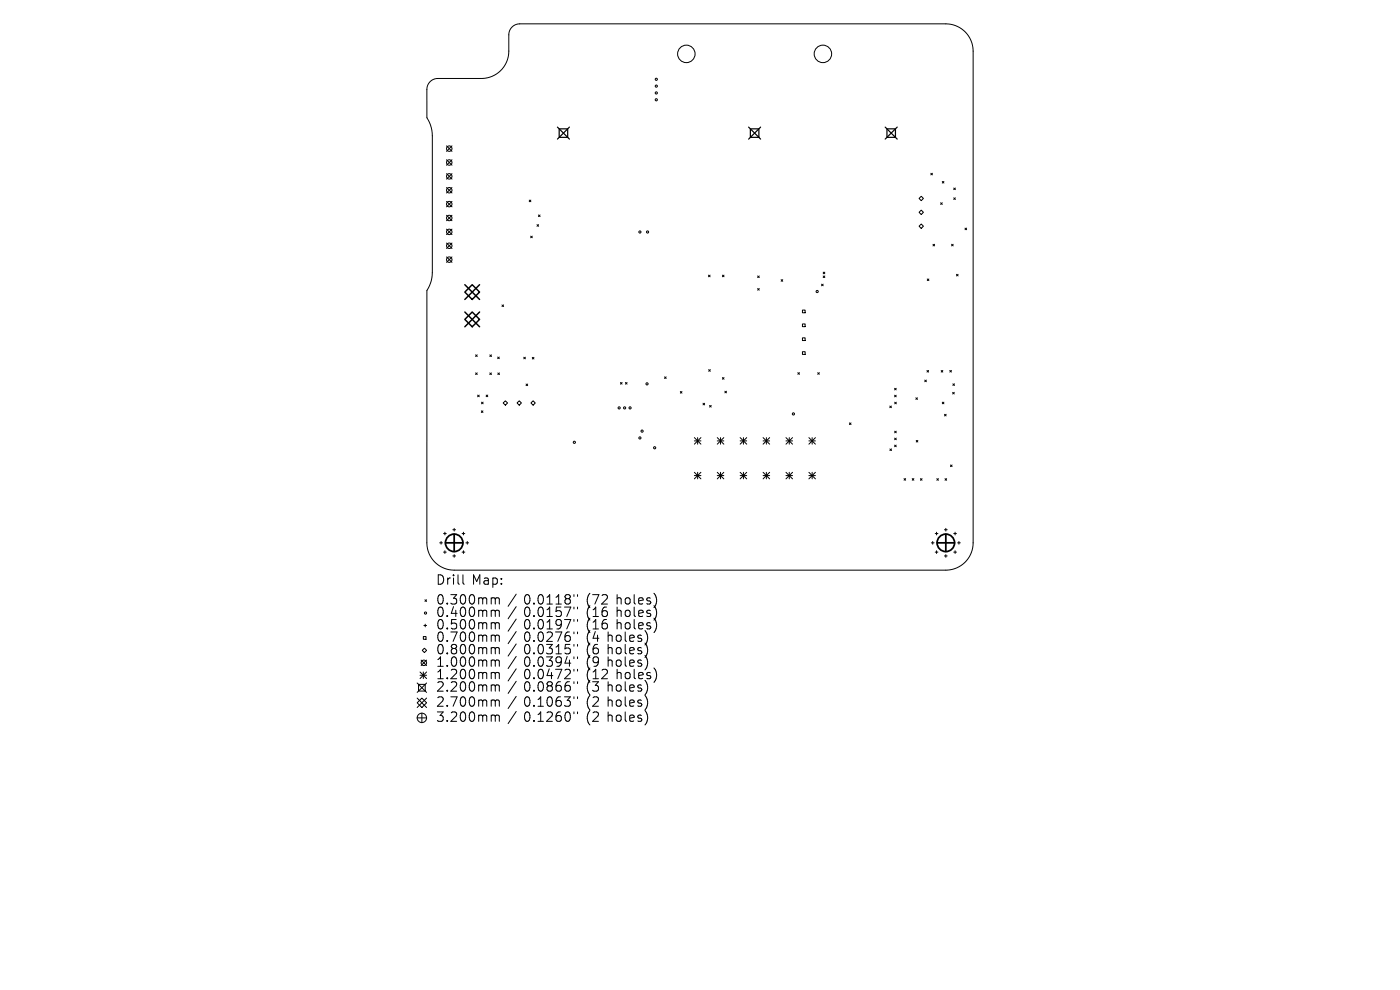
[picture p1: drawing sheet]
<svg xmlns="http://www.w3.org/2000/svg" width="297mm" height="210mm" viewBox="0 0 297 210" stroke-linecap="round" stroke-linejoin="round" font-family="sans-serif">
<defs><g id="words">
<g font-size="2.8">
<text x="92.5" y="124.5">Drill</text>
<text x="100.1" y="124.5">Map:</text>
<text x="92.5" y="128.7">0.300mm</text>
<text x="92.5" y="131.3">0.400mm</text>
<text x="111.1" y="128.7">0.0118&quot;</text>
<text x="111.1" y="131.3">0.0157&quot;</text>
<text x="124.4" y="128.7">(72</text>
<text x="124.4" y="131.3">(16</text>
<text x="130.8" y="128.7">holes)</text>
<text x="130.8" y="131.3">holes)</text>
<text x="92.5" y="133.9">0.500mm</text>
<text x="92.5" y="136.6">0.700mm</text>
<text x="111.1" y="133.9">0.0197&quot;</text>
<text x="111.1" y="136.6">0.0276&quot;</text>
<text x="124.4" y="133.9">(16</text>
<text x="124.4" y="136.6">(4</text>
<text x="128.9" y="136.6">holes)</text>
<text x="130.8" y="133.9">holes)</text>
<text x="92.5" y="139.2">0.800mm</text>
<text x="92.5" y="141.9">1.000mm</text>
<text x="111.1" y="139.2">0.0315&quot;</text>
<text x="111.1" y="141.9">0.0394&quot;</text>
<text x="124.4" y="139.2">(6</text>
<text x="124.4" y="141.9">(9</text>
<text x="128.9" y="139.2">holes)</text>
<text x="128.9" y="141.9">holes)</text>
<text x="92.5" y="144.5">1.200mm</text>
<text x="92.5" y="147.1">2.200mm</text>
<text x="111.1" y="144.5">0.0472&quot;</text>
<text x="111.1" y="147.1">0.0866&quot;</text>
<text x="124.4" y="144.5">(12</text>
<text x="124.4" y="147.1">(3</text>
<text x="128.9" y="147.1">holes)</text>
<text x="130.8" y="144.5">holes)</text>
<text x="92.5" y="150.3">2.700mm</text>
<text x="92.5" y="153.5">3.200mm</text>
<text x="111.1" y="150.3">0.1063&quot;</text>
<text x="111.1" y="153.5">0.1260&quot;</text>
<text x="124.4" y="150.3">(2</text>
<text x="124.4" y="153.5">(2</text>
<text x="128.9" y="150.3">holes)</text>
<text x="128.9" y="153.5">holes)</text>
</g>
</g></defs>
<g fill="none" stroke="#000" stroke-width=".21">
<path d="M91.1 17.4l.5-.4 .9-.3 9.6-.1a5.8 5.8 0 0 0 5.8-5.7v-3.5a2.32 2.32 0 0 1 2.4-2.3h90.4a5.8 5.8 0 0 1 5.7 5.8v104.3a5.8 5.8 0 0 1-5.7 5.7h-104.3a5.8 5.8 0 0 1-5.8-5.7v-53.6a7 7 0 0 0 1.1-3.8v-29a7 7 0 0 0-1.1-3.8v-6.4zM94.7 30.9l1.2 1.2M94.7 33.9l1.2 1.1M94.7 36.8l1.2 1.2M94.7 39.8l1.2 1.1M95.9 30.9l-1.2 1.2M95.9 33.9l-1.2 1.1M95.9 36.8l-1.2 1.2M95.9 39.8l-1.2 1.1M197.5 36.8l.3 .3M197.8 36.8l-.3 .3M199.9 38.5l.3 .3"/>
<path d="M200.2 38.5l-.3 .3M202.3 39.9l.4 .3M202.7 39.9l-.4 .3M94.7 42.7l1.2 1.2M94.7 45.7l1.2 1.1M94.7 48.6l1.2 1.2M94.7 51.6l1.2 1.1M94.7 54.5l1.2 1.2M95.9 42.7l-1.2 1.2M95.9 45.7l-1.2 1.1M95.9 48.6l-1.2 1.2M95.9 51.6l-1.2 1.1"/>
<path d="M95.9 54.5l-1.2 1.2M112.3 42.4l.3 .4M112.6 50.1l.3 .3M112.6 42.4l-.3 .4M112.9 50.1l-.3 .3M113.9 47.7l.4 .3M114.2 45.6l.4 .3M114.3 47.7l-.4 .3M114.6 45.6l-.4 .3M150.3 58.4l.3 .3M150.6 58.4l-.3 .3M153.3 58.4l.3 .3"/>
<path d="M153.6 58.4l-.3 .3M160.7 58.5l.4 .4M161.1 58.5l-.4 .4M165.7 59.3l.4 .4M166.1 59.3l-.4 .4M174.6 57.7l.4 .4M174.6 58.5l.4 .4M175 57.7l-.4 .4M175 58.5l-.4 .4M195 45l.4-.4 .5 .4-.5 .5zM195 48l.4-.5 .5 .5-.5 .4zM195.4 41.6l.5 .5-.5 .5-.4-.5z"/>
<path d="M196.7 59.2l.4 .3M197.1 59.2l-.4 .3M197.9 51.8l.4 .4M198.3 51.8l-.4 .4M199.6 43l.3 .4M199.9 43l-.3 .4M201.9 51.8l.3 .4M202.2 51.8l-.3 .4M202.3 42l.4 .3M202.7 42l-.4 .3M202.9 58.2l.4 .3M203.3 58.2l-.4 .3"/>
<path d="M204.7 48.4l.4 .3M205.1 48.4l-.4 .3M100.9 75.3l.3 .3M100.9 79.1l.3 .3M101.2 75.3l-.3 .3M101.2 79.1l-.3 .3M103.9 79.1l.4 .4M103.9 75.3l.4 .3M104.3 79.1l-.4 .4M104.3 75.3l-.4 .3M105.6 75.7l.3 .4M105.6 79.1l.4 .4"/>
<path d="M105.9 75.7l-.3 .4M106 79.1l-.4 .4M106.5 64.7l.3 .3M106.8 64.7l-.3 .3M111.1 75.8l.4 .3M111.5 75.8l-.4 .3M112.9 75.8l.4 .4M113.3 75.8l-.4 .4M141 79.9l.3 .4M141.3 79.9l-.3 .4M150.3 78.4l.4 .4M150.7 78.4l-.4 .4"/>
<path d="M160.7 61.2l.4 .4M161.1 61.2l-.4 .4M169.3 79.1l.3 .3M169.6 79.1l-.3 .3M170.2 65.8h.6v.6h-.6zM170.2 68.7h.6v.6h-.6zM170.2 71.7h.6v.5h-.6zM170.2 74.6h.6v.6h-.6zM173.5 79.1l.3 .3M173.8 79.1l-.3 .3M174.3 60.3l.3 .3M174.6 60.3l-.3 .3"/>
<path d="M196.7 78.6l.3 .3M197 78.6l-.3 .3M199.7 78.6l.3 .3M200 78.6l-.3 .3M201.5 78.6l.3 .3M201.8 78.6l-.3 .3M101.3 83.8l.4 .4M101.7 83.8l-.4 .4M102.1 87.2l.4 .3M102.1 85.3l.4 .4M102.5 87.2l-.4 .3M102.5 85.3l-.4 .4"/>
<path d="M103.1 83.8l.4 .4M103.5 83.8l-.4 .4M106.7 85.5l.5-.5 .5 .5-.5 .4zM109.7 85.5l.5-.5 .4 .5-.4 .4zM111.6 81.5l.3 .3M111.9 81.5l-.3 .3M112.6 85.5l.5-.5 .5 .5-.5 .4zM131.6 81.1l.4 .4M132 81.1l-.4 .4M132.7 81.1l.3 .4M133 81.1l-.3 .4M144.3 83.1l.4 .3"/>
<path d="M144.7 83.1l-.4 .3M147.3 92.8l1.4 1.4M147.3 93.5h1.4M148 92.8v1.4M148.7 92.8l-1.4 1.4M149.1 85.5l.4 .4M149.5 85.5l-.4 .4M150.5 86l.4 .4M150.9 86l-.4 .4M152.2 93.5h1.4M152.2 92.8l1.4 1.4M152.9 92.8v1.4"/>
<path d="M153.3 80.1l.3 .3M153.6 92.8l-1.4 1.4M153.6 80.1l-.3 .3M153.8 83l.3 .3M154.1 83l-.3 .3M157 93.5h1.4M157 92.8l1.4 1.4M157.7 92.8v1.4M158.4 92.8l-1.4 1.4M161.9 93.5h1.4M161.9 92.8l1.4 1.4M162.6 92.8v1.4"/>
<path d="M163.3 92.8l-1.4 1.4M166.7 93.5h1.4M166.7 92.8l1.4 1.4M167.4 92.8v1.4M168.1 92.8l-1.4 1.4M171.6 93.5h1.4M171.6 92.8l1.4 1.4M172.3 92.8v1.4M173 92.8l-1.4 1.4M180.2 89.7l.3 .4M180.5 89.7l-.3 .4M188.8 86.1l.3 .4"/>
<path d="M188.8 95.2l.3 .4M189.1 86.1l-.3 .4M189.1 95.2l-.3 .4M189.8 82.4l.3 .3M189.8 83.8l.3 .4M189.8 94.4l.3 .4M189.8 91.5l.3 .3M189.8 92.9l.3 .4M189.8 85.3l.4 .4M190.1 82.4l-.3 .3M190.1 83.8l-.3 .4M190.1 94.4l-.3 .4"/>
<path d="M190.1 91.5l-.3 .3M190.1 92.9l-.3 .4M190.2 85.3l-.4 .4M194.3 84.4l.3 .3M194.4 93.4l.3 .4M194.6 84.4l-.3 .3M194.7 93.4l-.3 .4M196.2 80.6l.3 .4M196.5 80.6l-.3 .4M199.9 85.3l.3 .4M200.2 85.3l-.3 .4M200.4 87.9l.3 .3"/>
<path d="M200.7 87.9l-.3 .3M201.6 98.6l.4 .4M202 98.6l-.4 .4M202.1 83.2l.3 .4M202.1 81.4l.4 .4M202.4 83.2l-.3 .4M202.5 81.4l-.4 .4M93.3 115.2h.6M93.6 114.9v.5M94.1 113.2h.6M94.1 117.1h.6M94.4 112.9v.6"/>
<path d="M94.4 116.8v.6M96.1 112.4h.5M96.1 117.9h.5M96.4 112.1v.6M96.4 117.6v.6M98 113.2h.6M98 117.1h.6M98.3 112.9v.6M98.3 116.8v.6M98.8 115.2h.6M99.1 114.9v.5M147.3 100.2l1.4 1.4"/>
<path d="M147.3 100.9h1.4M148 100.2v1.4M148.7 100.2l-1.4 1.4M152.2 100.9h1.4M152.2 100.2l1.4 1.4M152.9 100.2v1.4M153.6 100.2l-1.4 1.4M157 100.9h1.4M157 100.2l1.4 1.4M157.7 100.2v1.4M158.4 100.2l-1.4 1.4M161.9 100.9h1.4"/>
<path d="M161.9 100.2l1.4 1.4M162.6 100.2v1.4M163.3 100.2l-1.4 1.4M166.7 100.9h1.4M166.7 100.2l1.4 1.4M167.4 100.2v1.4M168.1 100.2l-1.4 1.4M171.6 100.9h1.4M171.6 100.2l1.4 1.4M172.3 100.2v1.4M173 100.2l-1.4 1.4M191.8 101.5l.3 .4"/>
<path d="M192.1 101.5l-.3 .4M193.5 101.5l.4 .4M193.9 101.5l-.4 .4M195.3 101.5l.3 .4M195.6 101.5l-.3 .4M197.6 115.2h.6M197.9 114.9v.5M198.4 113.2h.6M198.4 117.1h.6M198.7 112.9v.6M198.7 116.8v.6M198.7 101.5l.4 .4"/>
<path d="M199.1 101.5l-.4 .4M200.4 112.4h.5M200.4 117.9h.5M200.5 101.5l.3 .4M200.7 112.1v.6M200.7 117.6v.6M200.8 101.5l-.3 .4M202.3 113.2h.6M202.3 117.1h.6M202.6 112.9v.6M202.6 116.8v.6M203.1 115.2h.6"/>
<path d="M203.4 114.9v.5M89.6 138l.4-.5 .5 .5-.5 .4zM89.8 135h.6v.6h-.6zM89.9 132.7h.6M90.2 127.2l.3 .4M90.2 132.4v.6M90.5 127.2l-.3 .4M98.2 121.9v1.8l.3 .2M104.8 126.8l.3 .3M104.8 129.4l.3 .3M104.8 132.1l.3 .3M104.8 134.7l.3 .3"/>
<path d="M104.8 137.4l.3 .3M105.1 127.1v1M105.1 129.7v1.1M105.1 132.4v1M105.1 135v1.1M105.1 137.7v1M105.1 127.1l.3-.3 .4 .1 .1 1.2M105.1 129.7l.3-.3 .4 .1 .1 1.3M105.1 132.4l.3-.3 .4 .1 .1 1.2M105.1 135l.3-.3 .4 .1 .1 1.3M105.1 137.7l.3-.3 .4 .1 .1 1.2M109.5 126l-1.7 2.6"/>
<path d="M109.5 128.7l-1.7 2.6M109.5 131.3l-1.7 2.6M109.5 134l-1.7 2.5M109.5 136.6l-1.7 2.6M109.5 139.2l-1.7 2.6M121.8 126.1v.4M121.8 128.8v.4M121.8 131.4v.4M121.8 134.1v.3M121.8 136.7v.4M121.8 139.3v.4M122.5 126.1v.4"/>
<path d="M122.5 128.8v.4M122.5 131.4v.4M122.5 134.1v.3M122.5 136.7v.4M122.5 139.3v.4M137.3 137.3v1.3M137.3 139.9v1.3M137.4 135.1l-.1 .9M139.2 126.7v1.3M139.2 129.4v1.3M139.2 132v1.3M88.5 149.1l1-1 1 1-1 1z"/>
<path d="M88.5 144.9l2 2M88.5 148.1l2 2M88.5 152.3h2M88.8 145.2h1.4v1.4h-1.4zM89.1 142.5l1.4 1.4M89.1 143.2h1.4M89.3 140l1.2 1.2M89.5 151.3v2M89.8 142.5v1.4M90.5 140l-1.2 1.2M90.5 142.5l-1.4 1.4M90.5 144.9l-2 2"/>
<path d="M90.5 148.1l-2 2M104.8 140l.3 .3M104.8 142.6l.3 .3M104.8 145.3l.3 .3M104.8 148.5l.3 .3M104.8 151.7l.3 .3M105.1 140.3v1M105.1 142.9v1.1M105.1 145.6v1M105.1 148.8v1M105.1 152v1M105.1 140.3l.3-.3 .4 .1 .1 1.2"/>
<path d="M105.1 142.9l.3-.3 .4 .1 .1 1.3M105.1 145.6l.3-.3 .4 .1 .1 1.2M105.1 148.8l.3-.3 .4 .1 .1 1.2M105.1 152l.3-.3 .4 .1 .1 1.2M109.5 141.9l-1.7 2.6M109.5 144.5l-1.7 2.6M109.5 147.7l-1.7 2.6M109.5 150.9l-1.7 2.6M121.8 142v.4M121.8 144.6v.4M121.8 147.8v.4M121.8 151v.4"/>
<path d="M122.5 142v.4M122.5 144.6v.4M122.5 147.8v.4M122.5 151v.4M137.3 148.4v1.3M137.3 151.6v1.3M137.4 145.7l-.1 .8M139.2 142.6v1.3"/>
<circle cx="139.2" cy="19.7" r=".23"/>
<circle cx="139.2" cy="18.3" r=".23"/>
<circle cx="139.2" cy="16.8" r=".23"/>
<circle cx="145.6" cy="11.4" r="1.85"/>
<circle cx="174.6" cy="11.4" r="1.85"/>
<circle cx="95.3" cy="37.4" r=".58"/>
<circle cx="95.3" cy="34.5" r=".58"/>
<circle cx="95.3" cy="31.5" r=".58"/>
<circle cx="139.2" cy="21.2" r=".23"/>
<circle cx="95.3" cy="40.4" r=".58"/>
<circle cx="95.3" cy="43.3" r=".58"/>
<circle cx="95.3" cy="52.1" r=".58"/>
<circle cx="95.3" cy="49.2" r=".58"/>
<circle cx="95.3" cy="46.2" r=".58"/>
<circle cx="95.3" cy="55.1" r=".58"/>
<circle cx="135.8" cy="49.2" r=".23"/>
<circle cx="137.4" cy="49.2" r=".23"/>
<circle cx="173.4" cy="61.8" r=".23"/>
<circle cx="121.8" cy="93.8" r=".23"/>
<circle cx="131.3" cy="86.5" r=".23"/>
<circle cx="132.5" cy="86.5" r=".23"/>
<circle cx="133.7" cy="86.5" r=".23"/>
<circle cx="135.8" cy="92.9" r=".23"/>
<circle cx="136.2" cy="91.5" r=".23"/>
<circle cx="137.3" cy="81.4" r=".23"/>
<circle cx="138.9" cy="95" r=".23"/>
<circle cx="168.3" cy="87.8" r=".23"/>
<circle cx="90.3" cy="130" r=".23"/>
<circle cx="89.5" cy="152.3" r="1"/>
<circle cx="89.9" cy="140.6" r=".58"/>
</g>
<path d="M118.3 27l2.5 2.5M118.6 27.3h1.8v1.8h-1.8zM120.8 27l-2.5 2.5M158.8 27l2.6 2.5M159.2 27.3h1.8v1.8h-1.8zM161.4 27l-2.6 2.5M187.8 27l2.5 2.5M188.2 27.3h1.8v1.8h-1.8zM190.3 27l-2.5 2.5" fill="none" stroke="#000" stroke-width=".25"/>
<path d="M98.6 60.4l3.1 3.1M98.6 66.2l3.1 3.1M100.2 60.4l1.5 1.6-1.5 1.5-1.6-1.5zM100.2 66.2l1.5 1.6-1.5 1.5-1.6-1.5zM101.7 60.4l-3.1 3.1M101.7 66.2l-3.1 3.1" fill="none" stroke="#000" stroke-width=".31"/>
<g fill="none" stroke="#000" stroke-width=".37">
<path d="M94.5 115.2h3.7M96.4 113.3v3.7M198.8 115.2h3.7M200.7 113.3v3.7"/>
<circle cx="96.4" cy="115.2" r="1.85"/>
<circle cx="200.7" cy="115.2" r="1.85"/>
</g>
<use href="#words"/>
</svg>
